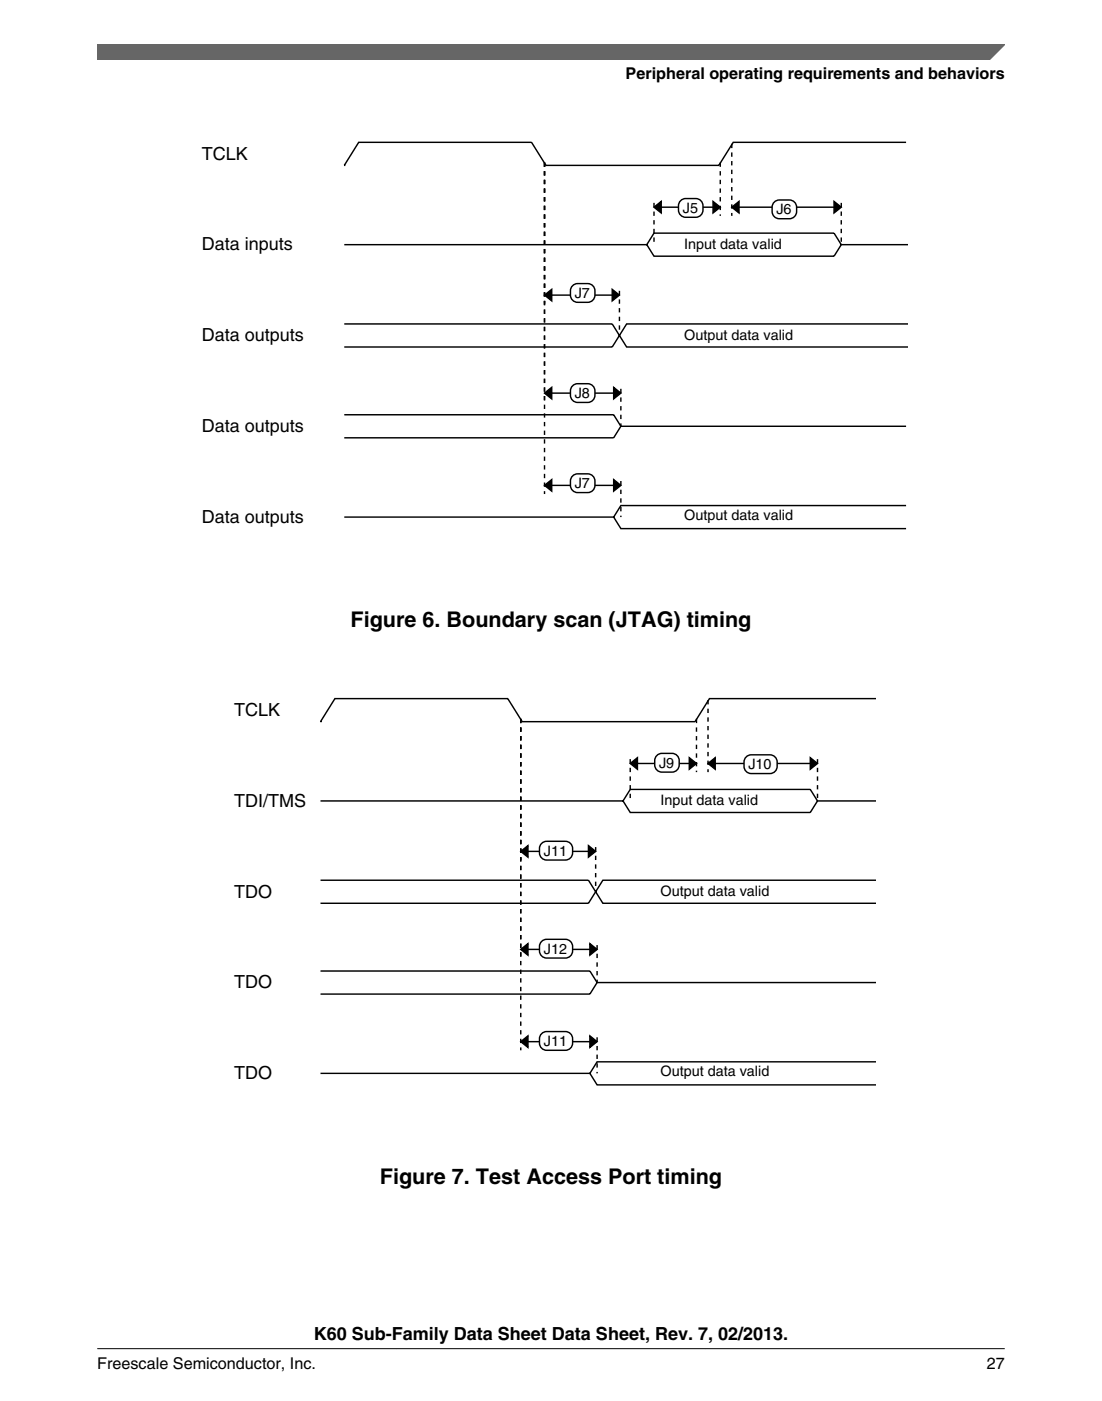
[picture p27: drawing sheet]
<svg xmlns="http://www.w3.org/2000/svg" width="216mm" height="274mm" viewBox="0 0 216 274" stroke-linecap="round" stroke-linejoin="round" font-family="sans-serif">
<defs><g id="words">
<g font-size="4.2">
<text x="68.7" y="122.8">Figure 6. Boundary scan (JTAG) timing</text>
<text x="74.4" y="231.7">Figure 7. Test Access Port timing</text>
</g>
<g font-size="3.5">
<text x="39.5" y="31.3">TCLK</text>
<text x="39.5" y="49">Data inputs</text>
<text x="39.5" y="66.8">Data outputs</text>
<text x="39.5" y="84.6">Data outputs</text>
<text x="39.5" y="102.4">Data outputs</text>
<text x="45.9" y="140.2">TCLK</text>
<text x="45.9" y="158">TDI/TMS</text>
<text x="45.9" y="175.7">TDO</text>
<text x="45.9" y="193.5">TDO</text>
<text x="45.9" y="211.3">TDO</text>
<text x="61.5" y="262.3">K60 Sub-Family Data Sheet Data Sheet, Rev. 7, 02/2013.</text>
</g>
<g font-size="3.2">
<text x="122.6" y="15.5">Peripheral operating requirements and behaviors</text>
<text x="19" y="268">Freescale Semiconductor, Inc.</text>
<text x="193.3" y="268">27</text>
</g>
<g font-size="2.8">
<text x="133.8" y="41.7">J5</text>
<text x="152.1" y="42">J6</text>
<text x="134.1" y="48.8">Input data valid</text>
<text x="112.6" y="58.3">J7</text>
<text x="134.1" y="66.5">Output data valid</text>
<text x="112.6" y="78">J8</text>
<text x="112.6" y="95.6">J7</text>
<text x="134.1" y="101.8">Output data valid</text>
<text x="129.1" y="150.3">J9</text>
<text x="146.6" y="150.6">J10</text>
<text x="129.4" y="157.7">Input data valid</text>
<text x="106.5" y="167.6">J11</text>
<text x="129.4" y="175.5">Output data valid</text>
<text x="106.5" y="186.7">J12</text>
<text x="106.5" y="204.8">J11</text>
<text x="129.4" y="210.7">Output data valid</text>
</g>
</g></defs>
<g fill="none" stroke="#000" stroke-width=".28">
<path d="M67.5 32.4h.1M139.7 39.4l1.4 1.2-1.4 1.1zM163.4 39.4l1.4 1.2-1.4 1.1zM177.5 27.9h-33.8l-2.9 4.5h-33.8l-2.9-4.5h-33.8l-2.8 4.5M67.5 47.9h59.2M106.7 57.8l1.4-1.1v2.2zM106.7 57.8h14.7M119.9 56.7l1.5 1.1-1.5 1.1zM126.7 47.9l1.4 2.3h35.3l1.4-2.3h13M126.7 47.9l1.4-2.3h35.3l1.4 2.3M128.1 40.6l1.4-1.2v2.3zM128.1 40.6h13"/>
<path d="M143.4 40.6l1.4-1.2v2.3zM143.4 40.6h21.4M67.5 63.4h52.4l2.9 4.5h55M106.7 77l1.4-1.2v2.3zM106.7 77h14.9M120.2 75.8l1.4 1.2-1.4 1.1zM177.8 63.4h-55l-2.9 4.5h-52.4M67.5 81.2h52.7l1.4 2.3M106.7 95l1.4-1.1v2.3zM106.7 95h14.9M120.2 93.9l1.4 1.1-1.4 1.2zM177.5 83.5h-55.9l-1.4 2.2h-52.7"/>
<path d="M177.5 99h-55.9l-1.4 2.2M67.5 101.2h52.7M120.2 101.2l1.4 2.3h55.9"/>
</g>
<path d="M106.7 57.8l1.4-1.1v2.2zM119.9 56.7l1.5 1.1-1.5 1.1zM128.1 40.6l1.4-1.2v2.3zM139.7 39.4l1.4 1.2-1.4 1.1zM143.4 40.6l1.4-1.2v2.3zM163.4 39.4l1.4 1.2-1.4 1.1zM106.7 77l1.4-1.2v2.3zM120.2 75.8l1.4 1.2-1.4 1.1zM106.7 95l1.4-1.1v2.3zM120.2 93.9l1.4 1.1-1.4 1.2z" fill="#000"/>
<path d="M106.7 31.8v27.7M106.7 31.8v46.9M106.7 31.8v64.9M128.1 39.7v8.2M141.1 31.8v10.5M143.4 28.2v14.1M164.8 39.7v8.2M121.4 56.9v8.8M121.6 76.1v7.4M121.6 94.2v7" fill="none" stroke="#000" stroke-width=".28" stroke-dasharray=".8 .8" stroke-linecap="butt"/>
<path d="M112 56.1l.3-.3a4.8 4.8 0 0 1 3.3-.2 1.97 1.97 0 0 1 .9 2.6 1.41 1.41 0 0 1-1.4 1h-1.9a1.41 1.41 0 0 1-1.4-1.4v-1.3z" fill="#fff"/>
<path d="M112 56.1l.3-.3a4.8 4.8 0 0 1 3.3-.2 1.97 1.97 0 0 1 .9 2.6 1.41 1.41 0 0 1-1.4 1h-1.9a1.41 1.41 0 0 1-1.4-1.4v-1.3z" fill="none" stroke="#000" stroke-width=".28"/>
<path d="M112 75.7l.3-.3a4.8 4.8 0 0 1 3.3-.2 1.97 1.97 0 0 1 .9 2.6 1.41 1.41 0 0 1-1.4 1h-1.9a1.41 1.41 0 0 1-1.4-1.4v-1.3z" fill="#fff"/>
<path d="M112 75.7l.3-.3a4.8 4.8 0 0 1 3.3-.2 1.97 1.97 0 0 1 .9 2.6 1.41 1.41 0 0 1-1.4 1h-1.9a1.41 1.41 0 0 1-1.4-1.4v-1.3z" fill="none" stroke="#000" stroke-width=".28"/>
<path d="M112 93.4l.3-.3a4.8 4.8 0 0 1 3.3-.2 1.97 1.97 0 0 1 .9 2.6 1.41 1.41 0 0 1-1.4 .9h-1.9a1.41 1.41 0 0 1-1.4-1.4v-1.3z" fill="#fff"/>
<path d="M112 93.4l.3-.3a4.8 4.8 0 0 1 3.3-.2 1.97 1.97 0 0 1 .9 2.6 1.41 1.41 0 0 1-1.4 .9h-1.9a1.41 1.41 0 0 1-1.4-1.4v-1.3z" fill="none" stroke="#000" stroke-width=".28"/>
<path d="M133.2 39.5l.3-.4a4.8 4.8 0 0 1 3.3-.2 1.97 1.97 0 0 1 .9 2.7 1.41 1.41 0 0 1-1.4 .9h-2a1.41 1.41 0 0 1-1.4-1.4l.1-1.3z" fill="#fff"/>
<path d="M133.2 39.5l.3-.4a4.8 4.8 0 0 1 3.3-.2 1.97 1.97 0 0 1 .9 2.7 1.41 1.41 0 0 1-1.4 .9h-2a1.41 1.41 0 0 1-1.4-1.4l.1-1.3z" fill="none" stroke="#000" stroke-width=".28"/>
<path d="M151.5 39.7l.3-.3a4.8 4.8 0 0 1 3.3-.2 1.97 1.97 0 0 1 .9 2.7 1.41 1.41 0 0 1-1.3 .9h-2a1.41 1.41 0 0 1-1.4-1.4v-1.3z" fill="#fff"/>
<g fill="none" stroke="#000" stroke-width=".28">
<path d="M151.5 39.7l.3-.3a4.8 4.8 0 0 1 3.3-.2 1.97 1.97 0 0 1 .9 2.7 1.41 1.41 0 0 1-1.3 .9h-2a1.41 1.41 0 0 1-1.4-1.4v-1.3zM171.5 136.8h-32.5l-2.8 4.5h-33.9l-2.8-4.5h-33.9l-2.8 4.5M62.8 141.3h.1M62.8 156.8h59.3M122.1 156.8l1.4 2.3h35.2l1.5-2.3h11.3M122.1 156.8l1.4-2.2h35.2l1.5 2.2M123.5 149.5l1.4-1.1v2.2zM123.5 149.5h13M135 148.4l1.5 1.1-1.5 1.1zM138.7 149.5l1.4-1.1v2.2zM138.7 149.5h21.5M158.7 148.4l1.5 1.1-1.5 1.1z"/>
<path d="M62.8 172.3h52.5l2.8 4.6h53.4M102 166.7l1.4-1.1v2.2zM102 166.7h14.7M115.3 165.6l1.4 1.1-1.4 1.1zM171.5 172.3h-53.4l-2.8 4.6h-52.5M62.8 190.1h52.8l1.4 2.3M102 185.9l1.4-1.1v2.2zM102 185.9h15M115.6 184.8l1.4 1.1-1.4 1.1zM171.5 192.4h-54.5l-1.4 2.2h-52.8M62.8 210.2h52.8M102 204l1.4-1.2v2.3z"/>
<path d="M102 204h15M115.6 202.8l1.4 1.2-1.4 1.1zM115.6 210.2l1.4 2.2h54.5M171.5 207.9h-54.5l-1.4 2.3"/>
</g>
<path d="M123.5 149.5l1.4-1.1v2.2zM135 148.4l1.5 1.1-1.5 1.1zM138.7 149.5l1.4-1.1v2.2zM158.7 148.4l1.5 1.1-1.5 1.1zM102 166.7l1.4-1.1v2.2zM115.3 165.6l1.4 1.1-1.4 1.1zM102 185.9l1.4-1.1v2.2zM115.6 184.8l1.4 1.1-1.4 1.1zM102 204l1.4-1.2v2.3zM115.6 202.8l1.4 1.2-1.4 1.1z" fill="#000"/>
<path d="M138.7 137.1v14.1M102 140.7v27.7M102 140.7v46.9M102 140.7v65M123.5 148.6v8.2M136.5 140.7v10.5M160.2 148.6v8.2M116.7 165.9v8.7M117 185v7.4M117 203.1v7.1" fill="none" stroke="#000" stroke-width=".28" stroke-dasharray=".8 .8" stroke-linecap="butt"/>
<path d="M106.3 165l.8-.3h3.7a1.41 1.41 0 0 1 1.4 1.4 1.79 1.79 0 0 1-1 2.2l-4.1 .1a1.41 1.41 0 0 1-1.4-1.4 1.9 1.9 0 0 1 .6-2z" fill="#fff"/>
<path d="M106.3 165l.8-.3h3.7a1.41 1.41 0 0 1 1.4 1.4 1.79 1.79 0 0 1-1 2.2l-4.1 .1a1.41 1.41 0 0 1-1.4-1.4 1.9 1.9 0 0 1 .6-2z" fill="none" stroke="#000" stroke-width=".28"/>
<path d="M106 184.5l.7-.5 .4-.1h3.7a1.41 1.41 0 0 1 1.4 1.4 1.79 1.79 0 0 1-1 2.2l-4.1 .1a1.41 1.41 0 0 1-1.4-1.4l.1-1.3z" fill="#fff"/>
<path d="M106 184.5l.7-.5 .4-.1h3.7a1.41 1.41 0 0 1 1.4 1.4 1.79 1.79 0 0 1-1 2.2l-4.1 .1a1.41 1.41 0 0 1-1.4-1.4l.1-1.3z" fill="none" stroke="#000" stroke-width=".28"/>
<path d="M106 202.6l.7-.5 .4-.1h3.7a1.41 1.41 0 0 1 1.4 1.4 1.79 1.79 0 0 1-1 2.2l-4.1 .1a1.41 1.41 0 0 1-1.4-1.5l.1-1.3z" fill="#fff"/>
<path d="M106 202.6l.7-.5 .4-.1h3.7a1.41 1.41 0 0 1 1.4 1.4 1.79 1.79 0 0 1-1 2.2l-4.1 .1a1.41 1.41 0 0 1-1.4-1.5l.1-1.3z" fill="none" stroke="#000" stroke-width=".28"/>
<path d="M128.5 148.1l.3-.3a4.8 4.8 0 0 1 3.3-.2 1.97 1.97 0 0 1 .9 2.6 1.41 1.41 0 0 1-1.3 1h-2a1.41 1.41 0 0 1-1.4-1.4v-1.3z" fill="#fff"/>
<path d="M128.5 148.1l.3-.3a4.8 4.8 0 0 1 3.3-.2 1.97 1.97 0 0 1 .9 2.6 1.41 1.41 0 0 1-1.3 1h-2a1.41 1.41 0 0 1-1.4-1.4v-1.3z" fill="none" stroke="#000" stroke-width=".28"/>
<path d="M146 148.4l.7-.5 .5-.1h3.6a1.41 1.41 0 0 1 1.5 1.4 1.79 1.79 0 0 1-1 2.2l-4.1 .1a1.41 1.41 0 0 1-1.4-1.4v-1.3z" fill="#fff"/>
<path d="M146 148.4l.7-.5 .5-.1h3.6a1.41 1.41 0 0 1 1.5 1.4 1.79 1.79 0 0 1-1 2.2l-4.1 .1a1.41 1.41 0 0 1-1.4-1.4v-1.3z" fill="none" stroke="#000" stroke-width=".28"/>
<path d="M19 8.7h177.8l-5.6 3h-172.2z" fill="#666"/>
<path d="M19 11.7v-3h177.8l-3 3" fill="none" stroke="#666" stroke-width=".28"/>
<path d="M19 264.1h177.8" fill="none" stroke="#000" stroke-width=".2"/>
<use href="#words"/>
</svg>
